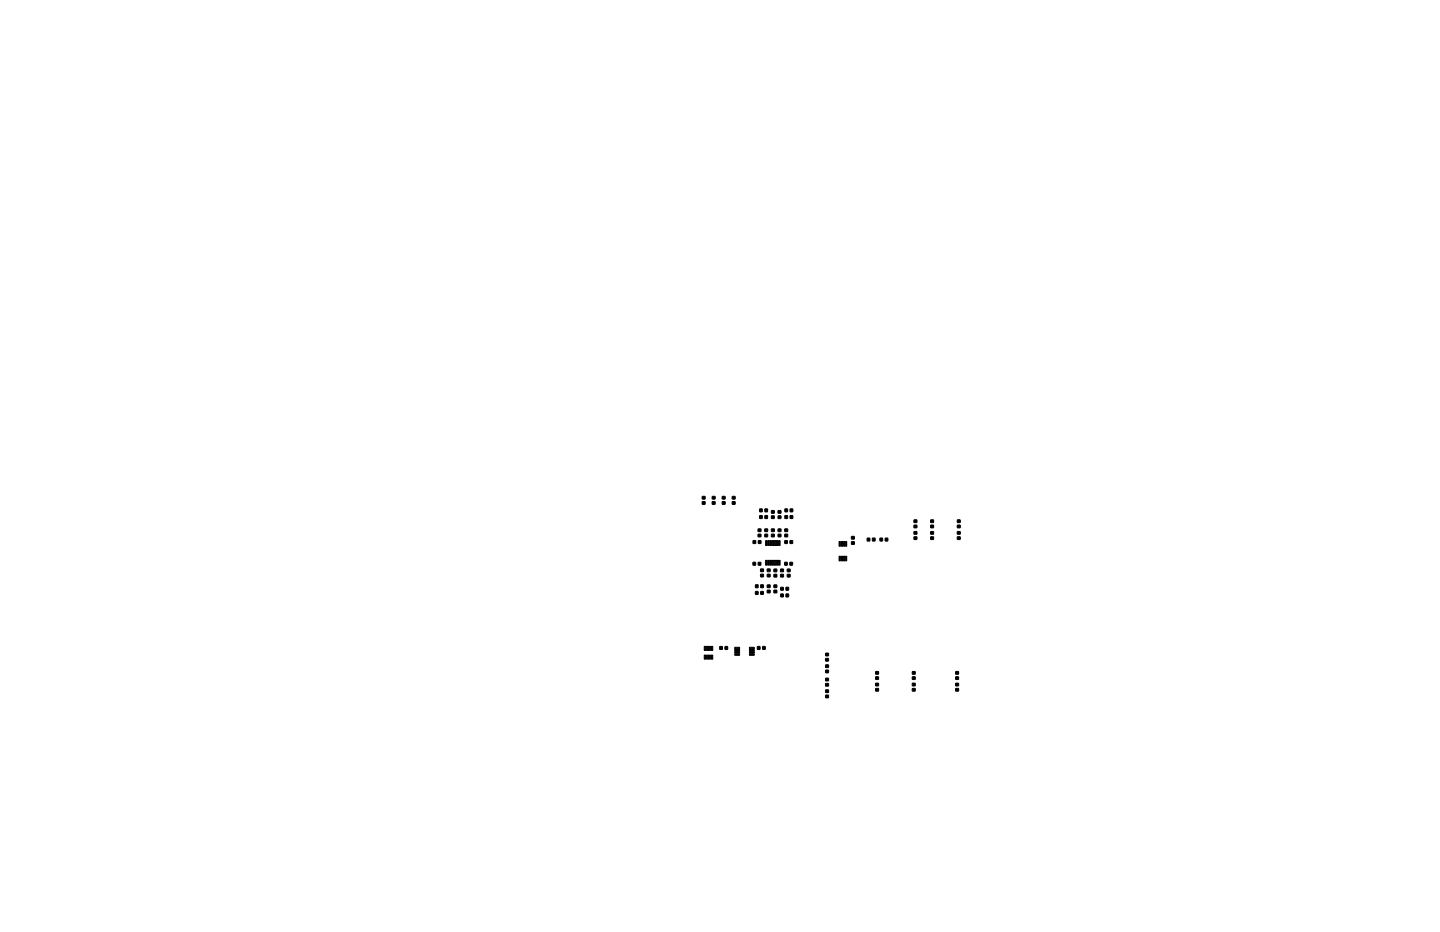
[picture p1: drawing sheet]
<svg xmlns="http://www.w3.org/2000/svg" width="432mm" height="279mm" viewBox="0 0 432 279" stroke-linecap="round" stroke-linejoin="round" font-family="sans-serif">
<g fill="#000" stroke="#000" stroke-width=".3">
<path d="M210.6 150.4h.8v.7l-.8 .1zM210.6 148.8h.8v.8h-.8zM213.6 150.4h.8v.8h-.8zM213.6 148.8h.8v.8h-.8zM216.6 148.8h.8v.8h-.8zM216.6 150.4h.8v.8h-.8zM219.6 150.4h.8v.8h-.8zM219.6 148.8h.8v.8h-.8zM227.3 158.6h.8l.1 .7-.8 .1zM227.8 154.6h.8l-.1 .8h-.7zM227.8 152.6h.8l-.1 .8h-.7zM229.4 154.6h.7v.8h-.7z"/>
<path d="M229.4 152.6h.7v.8h-.7zM229.3 158.6h.8l.1 .7-.8 .1zM231.3 158.6h.8l.1 .7-.8 .1zM231.3 153.1h.8l.1 .7-.8 .1zM231.3 154.7l.8-.1 .1 .8h-.8zM233.3 158.6h.8l.1 .7-.8 .1zM233.3 154.7l.8-.1 .1 .8h-.8zM233.3 153.1h.8l.1 .7-.8 .1zM235.4 154.6h.7v.8h-.7zM235.4 152.6h.7v.8h-.7zM235.3 158.6h.8l.1 .7-.8 .1zM237 154.6h.7v.8h-.8z"/>
<path d="M237 152.6h.7v.8h-.8zM274.1 157.5h.8v.7h-.8zM274.1 155.9h.8v.7h-.8zM274.1 159.4h.8v.7h-.8zM279.1 157.5l.8-.1v.8h-.8zM279.1 155.9h.8v.7h-.8zM279.1 159.4h.8v.7h-.8zM287.1 157.5h.8v.7h-.8zM287.1 155.9h.8v.7h-.8zM287.1 159.4h.8v.7h-.8zM225.8 168.6h.8l-.1 .8h-.7zM225.8 162.1h.8v.8h-.8z"/>
<path d="M226.6 175.3l.7 .1v.8l-.8-.1zM226.6 177.3l.7 .1v.8l-.8-.1zM227.4 168.6h.7v.8h-.7zM227.4 162.1h.8l-.1 .8h-.7zM227.3 160.2l.8-.1 .1 .8h-.8zM228.1 175.3l.8 .1v.8l-.8-.1zM228.1 177.3l.8 .1v.8l-.8-.1zM228.1 172.2l.8-.1v.8h-.8zM228.1 170.6h.8v.7l-.8 .1zM229.6 168h.4v1.4h-.4zM229.6 162.1h.4v1.4h-.4zM229.3 160.2l.8-.1 .1 .8h-.8z"/>
<path d="M230.2 168h.5v1.4h-.5zM230.2 162.1h.5v1.4h-.5zM230.1 170.6h.8v.7l-.8 .1zM230.1 172.2l.8-.1v.8h-.8zM230.1 175.4h.8v.7h-.8zM230.1 177l.8-.1v.8h-.8zM230.9 168h.4v1.4h-.4zM230.9 162.1h.4v1.4h-.4zM231.5 168h.5v1.4h-.5zM231.5 162.1h.5v1.4h-.5zM231.3 160.2l.8-.1 .1 .8h-.8zM232.2 168h.4v1.4h-.4z"/>
<path d="M232.2 162.1h.4v1.4h-.4zM232.1 170.6h.8v.8h-.8zM232.1 172.2h.8v.7l-.8 .1zM232.1 175.4h.8v.7h-.8zM232.1 177l.8-.1v.8h-.8zM232.8 168h.5v1.4h-.5zM232.8 162.1h.5v1.4h-.5zM233.5 168h.4v1.4h-.4zM233.5 162.1h.4v1.4h-.4zM233.3 160.2l.8-.1 .1 .8h-.8zM234.1 176.1h.8v.8h-.8zM234.1 178.1h.8v.8h-.8z"/>
<path d="M234.1 170.6h.8v.8h-.8zM234.1 172.2h.8v.7l-.8 .1zM235.3 168.6h.8l-.1 .8h-.7zM235.3 162.1h.8v.8h-.8zM235.3 160.2l.8-.1 .1 .8h-.8zM235.7 176.1h.8l-.1 .8h-.7zM235.7 178.1h.8l-.1 .8h-.7zM236.1 170.6h.8v.8h-.8zM236.1 172.2h.8v.7l-.8 .1zM236.9 168.6h.7v.8h-.7zM236.9 162.1h.8v.8h-.8zM251.6 162.3h.3v1.4h-.3z"/>
<path d="M251.6 166.7h.3v1.5h-.3zM252.1 162.3h.3v1.4h-.3zM252.1 166.7h.3v1.5h-.3zM252.6 162.3h.3v1.4h-.3zM252.6 166.7h.3v1.5h-.3zM253.1 162.3h.3v1.4h-.3zM253.1 166.7h.3v1.5h-.3zM253.6 162.3h.3v1.4h-.3zM253.6 166.7h.3v1.5h-.3zM255.3 162.4h.9v.8h-.8zM255.3 160.8h.9v.8h-.8zM260.1 161.3h.7v.9l-.8-.1z"/>
<path d="M261.6 161.3h.8v.9l-.8-.1zM263.9 161.3l.7 .1v.8h-.7zM265.5 161.3h.7v.9h-.7zM274.1 161h.8v.7h-.8zM279.1 161l.8-.1v.8h-.8zM287.1 161h.8v.7h-.8zM211.2 196.4h.6v1.2h-.6zM211.2 193.8h.6v1.2h-.6zM212.1 196.4h.7v1.2h-.7zM212.1 193.8h.7v1.2h-.7zM213.1 196.4h.6v1.2h-.6zM213.1 193.8h.6v1.2h-.6z"/>
<path d="M215.8 193.8h.8v.9h-.8zM217.4 193.8l.8 .1-.1 .8-.7-.1zM220.3 194h1.5v.5h-1.5zM220.3 194.7h1.5v.4h-1.5zM220.3 195.3h1.5v.5h-1.5zM220.3 196h1.5v.4h-1.5zM224.7 196h1.5v.4h-1.5zM224.7 195.3h1.5v.5h-1.5zM224.7 194.7h1.5v.4h-1.5zM224.7 194h1.5v.5h-1.5zM227.1 193.8l.8 .1v.8l-.8-.1zM228.7 193.8l.8 .1-.1 .8-.7-.1z"/>
<path d="M247.6 199.3h.8v.8h-.8zM247.6 197.4h.8v.7l-.8 .1zM247.6 195.8h.8v.8h-.8zM247.6 200.9h.8v.7l-.8 .1zM247.6 203.3h.8v.8h-.8zM247.6 204.9h.8v.7l-.8 .1zM247.6 208.4h.8v.7l-.8 .1zM247.6 206.8h.8v.8h-.8zM262.6 201.3h.8v.8h-.8zM262.6 202.9h.8v.7l-.8 .1zM262.6 204.8h.8v.8h-.8zM262.6 206.4h.8v.7l-.8 .1z"/>
<path d="M273.6 201.3h.8v.8h-.8zM273.6 202.9h.8v.8h-.8zM273.6 206.4h.8v.8h-.8zM273.6 204.8h.8v.8h-.8zM286.6 202.9h.8v.7l-.8 .1zM286.6 201.3h.8v.8h-.8zM286.6 206.4h.8v.7l-.8 .1zM286.6 204.8h.8v.8h-.8z"/>
</g>
</svg>
